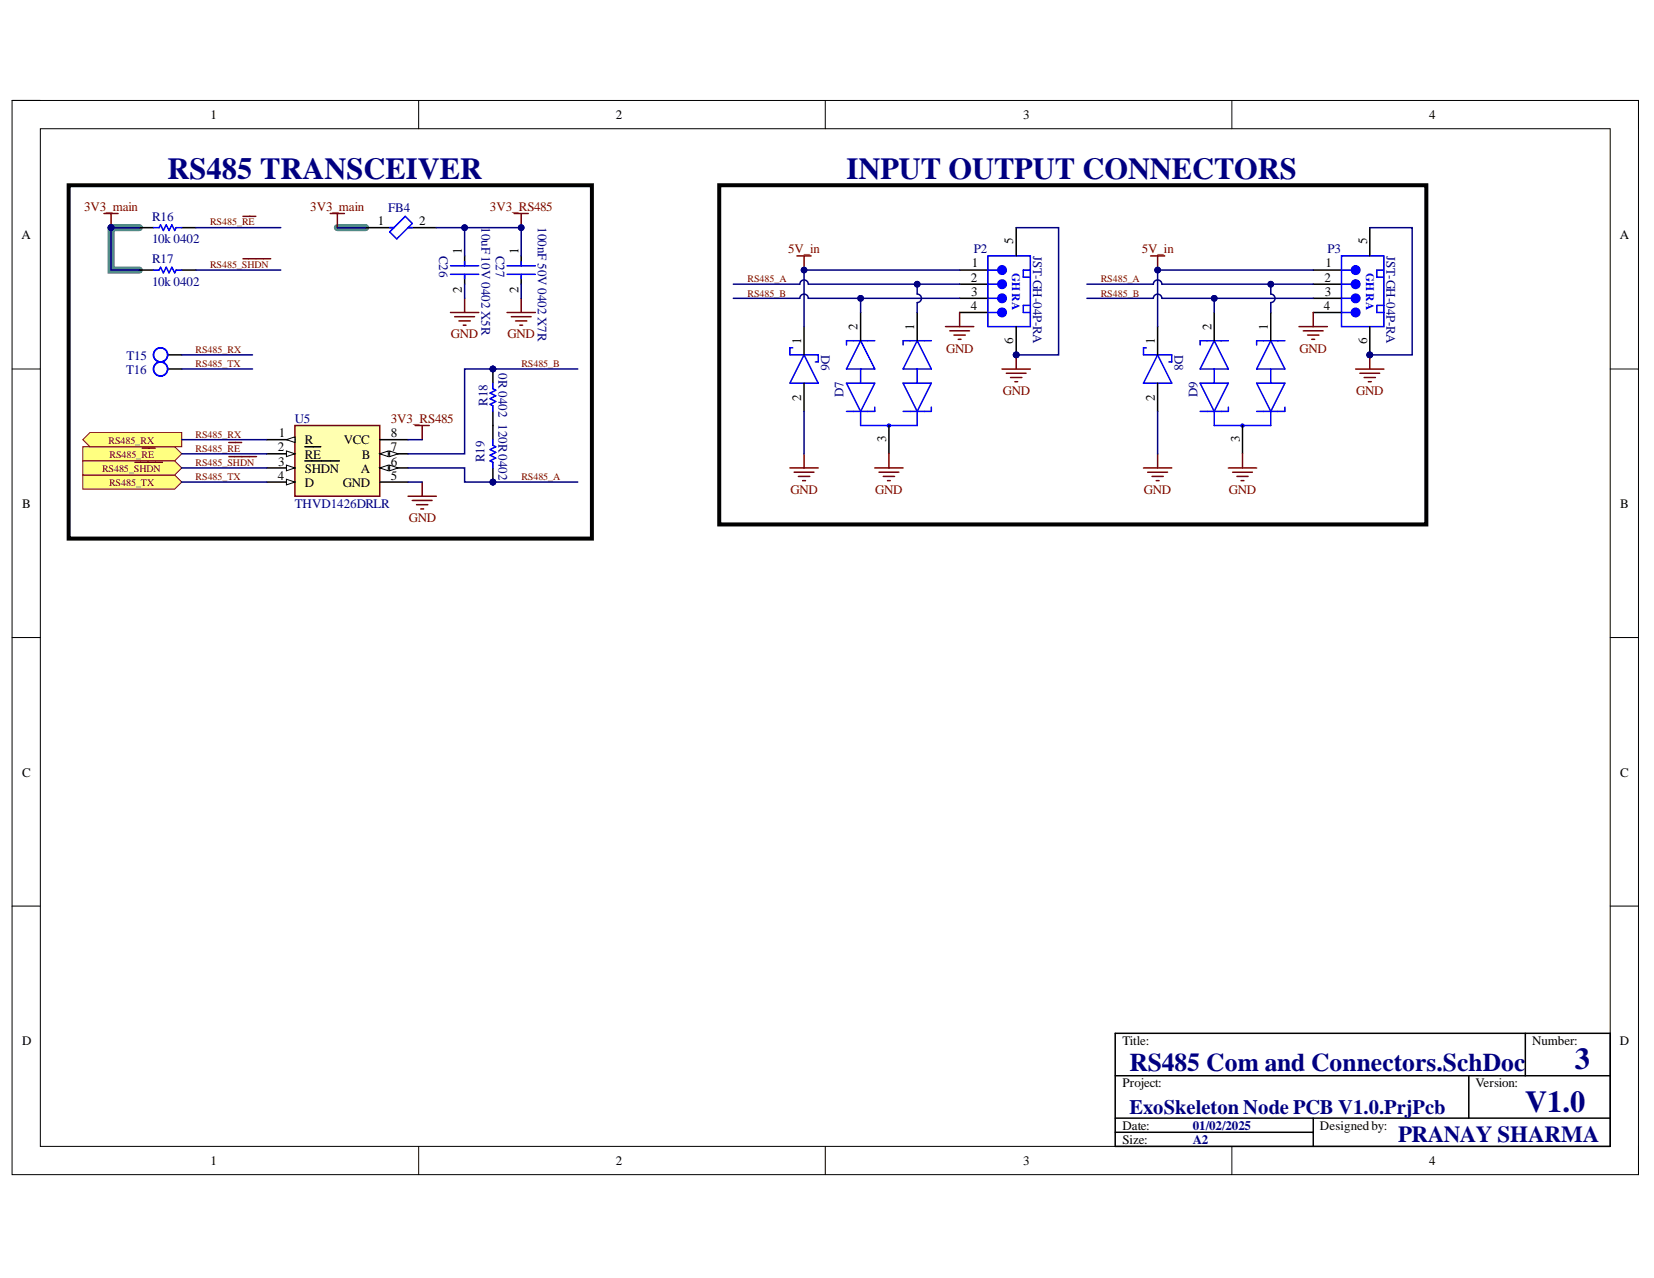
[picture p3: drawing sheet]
<svg xmlns="http://www.w3.org/2000/svg" width="279mm" height="216mm" viewBox="0 0 279 216" stroke-linecap="round" stroke-linejoin="round" font-family="sans-serif">
<defs><g id="words">
<g font-size="5.2" fill="#000080">
<text x="28.3" y="30.2">RS485 TRANSCEIVER</text>
<text x="143" y="30.2">INPUT OUTPUT CONNECTORS</text>
<text x="266" y="180.6">3</text>
<text x="257.6" y="187.8">V1.0</text>
</g>
<text font-size="4.3" fill="#000080" x="190.8" y="180.9">RS485 Com and Connectors.SchDoc</text>
<text font-size="3.9" fill="#000080" x="236.2" y="192.9">PRANAY SHARMA</text>
<text font-size="3.5" fill="#000080" x="190.8" y="188.2">ExoSkeleton Node PCB V1.0.PrjPcb</text>
<g font-size="2.2">
<text x="35.6" y="20.1">1</text>
<text x="104.1" y="20.1">2</text>
<text x="172.9" y="20.1">3</text>
<text x="241.4" y="20.1">4</text>
<text x="3.6" y="40.4">A</text>
<text x="63.8" y="38">1</text>
<text x="70.8" y="38">2</text>
<text x="171.2" y="41.3" transform="rotate(-90 171.2 41.3)">5</text>
<text x="230.9" y="41.3" transform="rotate(-90 230.9 41.3)">5</text>
<text x="273.6" y="40.4">A</text>
<text x="78" y="43" transform="rotate(-90 78 43)">1</text>
<text x="87.6" y="43" transform="rotate(-90 87.6 43)">1</text>
<text x="164" y="47.6">2</text>
<text x="164.1" y="45.2">1</text>
<text x="223.7" y="47.6">2</text>
<text x="223.9" y="45.2">1</text>
<text x="78" y="49.5" transform="rotate(-90 78 49.5)">2</text>
<text x="87.6" y="49.5" transform="rotate(-90 87.6 49.5)">2</text>
<text x="164" y="52.4">4</text>
<text x="164.1" y="50">3</text>
<text x="223.7" y="52.4">4</text>
<text x="223.8" y="50">3</text>
<text x="135.3" y="58" transform="rotate(-90 135.3 58)">1</text>
<text x="144.9" y="55.7" transform="rotate(-90 144.9 55.7)">2</text>
<text x="154.4" y="55.7" transform="rotate(-90 154.4 55.7)">1</text>
<text x="171.2" y="58.1" transform="rotate(-90 171.2 58.1)">6</text>
<text x="195.1" y="58" transform="rotate(-90 195.1 58)">1</text>
<text x="204.6" y="55.7" transform="rotate(-90 204.6 55.7)">2</text>
<text x="214.2" y="55.7" transform="rotate(-90 214.2 55.7)">1</text>
<text x="230.9" y="58.1" transform="rotate(-90 230.9 58.1)">6</text>
<text x="135.3" y="67.7" transform="rotate(-90 135.3 67.7)">2</text>
<text x="195.1" y="67.7" transform="rotate(-90 195.1 67.7)">2</text>
<text x="46.9" y="76.2">2</text>
<text x="47.1" y="73.8">1</text>
<text x="51.5" y="75">R</text>
<text x="51.5" y="77.5">RE</text>
<text x="58.1" y="75">VCC</text>
<text x="61.1" y="77.5">B</text>
<text x="66" y="76.2">7</text>
<text x="66" y="73.8">8</text>
<text x="149.7" y="74.7" transform="rotate(-90 149.7 74.7)">3</text>
<text x="209.5" y="74.7" transform="rotate(-90 209.5 74.7)">3</text>
<text x="46.9" y="81">4</text>
<text x="47" y="78.6">3</text>
<text x="51.5" y="79.8">SHDN</text>
<text x="51.5" y="82.2">D</text>
<text x="57.9" y="82.2">GND</text>
<text x="60.9" y="79.8">A</text>
<text x="66" y="81">5</text>
<text x="66" y="78.6">6</text>
<text x="3.7" y="85.7">B</text>
<text x="273.7" y="85.7">B</text>
<text x="3.7" y="131.2">C</text>
<text x="273.7" y="131.2">C</text>
<text x="3.7" y="176.6">D</text>
<text x="189.6" y="176.6">Title:</text>
<text x="258.8" y="176.6">Number:</text>
<text x="273.6" y="176.6">D</text>
<text x="189.6" y="183.7">Project:</text>
<text x="249.3" y="183.7">Version:</text>
<text x="189.6" y="190.8">Date:</text>
<text x="223" y="190.8">Designedby:</text>
<text x="35.6" y="196.8">1</text>
<text x="104.1" y="196.8">2</text>
<text x="172.9" y="196.8">3</text>
<text x="189.6" y="193.2">Size:</text>
<text x="241.4" y="196.8">4</text>
</g>
<g font-size="2.2" fill="#800000">
<text x="14.2" y="35.6">3V3_main</text>
<text x="52.4" y="35.6">3V3_main</text>
<text x="82.8" y="35.6">3V3_RS485</text>
<text x="133.1" y="42.8">5V_in</text>
<text x="192.9" y="42.8">5V_in</text>
<text x="76.2" y="57.1">GND</text>
<text x="85.7" y="57.1">GND</text>
<text x="159.8" y="59.6">GND</text>
<text x="219.5" y="59.6">GND</text>
<text x="66" y="71.5">3V3_RS485</text>
<text x="169.4" y="66.6">GND</text>
<text x="229.1" y="66.6">GND</text>
<text x="133.6" y="83.4">GND</text>
<text x="147.8" y="83.4">GND</text>
<text x="193.2" y="83.4">GND</text>
<text x="207.6" y="83.4">GND</text>
<text x="69.1" y="88.2">GND</text>
</g>
<g font-size="2.2" fill="#000080">
<text x="65.6" y="35.9">FB4</text>
<text x="25.7" y="37.3">R16</text>
<text x="25.7" y="41.1">10k 0402</text>
<text x="81.3" y="38.4" transform="rotate(90 81.3 38.4)">10uF 10V 0402 X5R</text>
<text x="90.9" y="38.4" transform="rotate(90 90.9 38.4)">100nF 50V 0402 X7R</text>
<text x="25.7" y="44.5">R17</text>
<text x="74.2" y="43.2" transform="rotate(90 74.2 43.2)">C26</text>
<text x="83.8" y="43.2" transform="rotate(90 83.8 43.2)">C27</text>
<text x="164.5" y="42.8">P2</text>
<text x="174.5" y="43.2" transform="rotate(90 174.5 43.2)">JST-GH-04P-RA</text>
<text x="224.2" y="42.8">P3</text>
<text x="234.2" y="43.2" transform="rotate(90 234.2 43.2)">JST-GH-04P-RA</text>
<text x="25.7" y="48.3">10k 0402</text>
<text x="138.7" y="60" transform="rotate(90 138.7 60)">D6</text>
<text x="198.4" y="60" transform="rotate(90 198.4 60)">D8</text>
<text x="21.3" y="63.1">T16</text>
<text x="21.4" y="60.7">T15</text>
<text x="84.2" y="63" transform="rotate(90 84.2 63)">0R 0402</text>
<text x="49.8" y="71.5">U5</text>
<text x="82.3" y="68.5" transform="rotate(-90 82.3 68.5)">R18</text>
<text x="84.2" y="71.6" transform="rotate(90 84.2 71.6)">120R0402</text>
<text x="142.5" y="67.1" transform="rotate(-90 142.5 67.1)">D7</text>
<text x="202.3" y="67.1" transform="rotate(-90 202.3 67.1)">D9</text>
<text x="81.8" y="78.1" transform="rotate(-90 81.8 78.1)">R19</text>
<text x="49.8" y="85.7">THVD1426DRLR</text>
<text x="201.5" y="190.8">01/02/2025</text>
<text x="201.5" y="193.2">A2</text>
</g>
<g font-size="1.9" fill="#00f">
<text x="171" y="46" transform="rotate(90 171 46)">GH RA</text>
<text x="230.8" y="46" transform="rotate(90 230.8 46)">GH RA</text>
</g>
<g font-size="1.7" fill="#800000">
<text x="35.5" y="38.1">RS485_RE</text>
<text x="35.5" y="45.3">RS485_SHDN</text>
<text x="126.3" y="47.6">RS485_A</text>
<text x="186" y="47.6">RS485_A</text>
<text x="126.3" y="50.1">RS485_B</text>
<text x="186" y="50.1">RS485_B</text>
<text x="33" y="59.6">RS485_RX</text>
<text x="33" y="62">RS485_TX</text>
<text x="88.1" y="62">RS485_B</text>
<text x="18.3" y="74.9">RS485_RX</text>
<text x="18.5" y="77.3">RS485_RE</text>
<text x="33" y="73.9">RS485_RX</text>
<text x="33" y="76.4">RS485_RE</text>
<text x="17.2" y="79.7">RS485_SHDN</text>
<text x="18.4" y="82">RS485_TX</text>
<text x="33" y="78.7">RS485_SHDN</text>
<text x="33" y="81.1">RS485_TX</text>
<text x="88.1" y="81.1">RS485_A</text>
</g>
</g></defs>
<path d="M2 17h274.8v181.4h-274.8z" fill="none" stroke="#000" stroke-width=".17"/>
<path d="M6.8 21.7h265.2v172h-265.2z" fill-rule="evenodd" fill="#fff"/>
<g fill="none" stroke="#000" stroke-width=".17">
<path d="M2 17h4.8M70.7 17v4.7M139.4 17v4.7M208.1 17v4.7M272 17h4.8v4.7M6.8 21.7h265.2v172h-265.2zM2 62.3h4.8M272 62.3h4.8M2 107.7h4.8M272 107.7h4.8M2 153.1h4.8M272 153.1h4.8"/>
<path d="M70.7 193.7v4.7M139.4 193.7v4.7M208.1 193.7v4.7M276.8 193.7v4.7"/>
</g>
<path d="M23.5 38.5h-4.7v7.1h4.7M57 38.5h4.8" fill="none" stroke="#00a36e" stroke-width="1.2"/>
<path d="M188.4 174.6h83.6v19.1h-83.6zM257.7 174.6v7.1M188.4 181.7h83.6M188.4 188.9h83.6M188.4 191.3h33.4M221.8 188.9v4.8M248.1 181.7v7.2" fill="none" stroke="#000" stroke-width=".25"/>
<path d="M49.8 71.9h14.4v11.9h-14.4z" fill-rule="evenodd" fill="#ffffb0"/>
<path d="M49.8 71.9h14.4v11.9h-14.4z" fill="none" stroke="#800000" stroke-width=".25"/>
<path d="M45 74.3h4.8" fill="none" stroke="#000" stroke-width=".25"/>
<path d="M48.4 74.3l1.4-.5v1z" fill="#f8fcff"/>
<path d="M48.4 74.3l1.4-.5v1z" fill="none" stroke="#000" stroke-width=".17"/>
<path d="M45 76.7h4.8" fill="none" stroke="#000" stroke-width=".25"/>
<path d="M48.4 76.2l1.4 .5-1.4 .4z" fill="#f8fcff"/>
<path d="M48.4 76.2l1.4 .5-1.4 .4z" fill="none" stroke="#000" stroke-width=".17"/>
<path d="M45 79.1h4.8M51.5 75.5h2.7" fill="none" stroke="#000" stroke-width=".25"/>
<path d="M48.4 78.6l1.4 .5-1.4 .4z" fill="#f8fcff"/>
<path d="M48.4 78.6l1.4 .5-1.4 .4z" fill="none" stroke="#000" stroke-width=".17"/>
<path d="M51.5 77.9h5.8M45 81.4h4.8" fill="none" stroke="#000" stroke-width=".25"/>
<path d="M48.4 81l1.4 .4-1.4 .5z" fill="#f8fcff"/>
<path d="M48.4 81l1.4 .4-1.4 .5z" fill="none" stroke="#000" stroke-width=".17"/>
<path d="M64.2 79.1h4.7M64.2 81.4h4.7" fill="none" stroke="#000" stroke-width=".25"/>
<path d="M64.2 79.1l1.4-.5v.9z" fill="#f8fcff"/>
<path d="M64.2 79.1l1.4-.5v.9z" fill="none" stroke="#000" stroke-width=".17"/>
<path d="M65.8 78.6l1.5 .5-1.5 .4z" fill="#f8fcff"/>
<path d="M65.8 78.6l1.5 .5-1.5 .4z" fill="none" stroke="#000" stroke-width=".17"/>
<path d="M64.2 76.7h4.7" fill="none" stroke="#000" stroke-width=".25"/>
<path d="M64.2 76.7l1.4-.5v.9z" fill="#f8fcff"/>
<path d="M64.2 76.7l1.4-.5v.9z" fill="none" stroke="#000" stroke-width=".17"/>
<path d="M65.8 76.2l1.5 .5-1.5 .4z" fill="#f8fcff"/>
<path d="M65.8 76.2l1.5 .5-1.5 .4z" fill="none" stroke="#000" stroke-width=".17"/>
<path d="M64.2 74.3h4.7" fill="none" stroke="#000" stroke-width=".25"/>
<path d="M86.8 36.1h2.4M88 36.1v2.4M70.1 71.9h2.4M71.3 71.9v2.4M68.9 83.8h4.8M69.6 84.5h3.4M70.4 85.3h1.9M71.1 86h.5M71.3 81.4v2.4" fill="none" stroke="#800000" stroke-width=".25"/>
<circle cx="88" cy="38.5" r=".48" fill="#000080"/>
<circle cx="88" cy="38.5" r=".48" fill="none" stroke="#000080" stroke-width=".17"/>
<g fill="none" stroke="#800000" stroke-width=".25">
<path d="M55.8 36.1h2.4M57 36.1v2.4M76.1 52.8h4.8M76.8 53.5h3.4M77.5 54.2h1.9M78.2 54.9h.5M78.5 50.4v2.4M85.7 52.8h4.7M86.4 53.5h3.3M87.1 54.2h1.9M87.8 54.9h.5M88 50.4v2.4"/>
<path d="M38.7 74.8h2.1M38.7 77.1h4.6"/>
</g>
<path d="M61.8 38.5h4.7M68.9 38.5h4.8M78.5 43.2v1.7M78.5 46.6v1.4M88 43.2v1.7M88 46.6v1.4" fill="none" stroke="#000" stroke-width=".25"/>
<path d="M65.8 39.2l2.7-2.7 1.1 1.2-2.6 2.7zM65.8 38.5h.7M68.9 38.5h.7M76.1 44.9h4.8M76.1 46.3h4.8M78.5 44.2v.7M78.5 46.3v.8M85.7 44.9h4.7M85.7 46.3h4.7M88 44.2v.7M88 46.3v.8" fill="none" stroke="#00f" stroke-width=".25"/>
<path d="M14 75.5h15.5l1.2 1.2-1.2 1.2h-15.5z" fill-rule="evenodd" fill="#ffff80"/>
<path d="M14 75.5h15.5l1.2 1.2-1.2 1.2h-15.5z" fill="none" stroke="#800000" stroke-width=".17"/>
<path d="M24 75.7h2.2" fill="none" stroke="#800000" stroke-width=".25"/>
<path d="M14 74.3l1.2-1.2h15.5v2.4h-15.5z" fill-rule="evenodd" fill="#ffff80"/>
<path d="M14 74.3l1.2-1.2h15.5v2.4h-15.5z" fill="none" stroke="#800000" stroke-width=".17"/>
<path d="M14 80.2h15.5l1.2 1.2-1.2 1.2h-15.5z" fill-rule="evenodd" fill="#ffff80"/>
<path d="M14 80.2h15.5l1.2 1.2-1.2 1.2h-15.5z" fill="none" stroke="#800000" stroke-width=".17"/>
<path d="M14 77.9h15.5l1.2 1.2-1.2 1.1h-15.5z" fill-rule="evenodd" fill="#ffff80"/>
<path d="M14 77.9h15.5l1.2 1.2-1.2 1.1h-15.5z" fill="none" stroke="#800000" stroke-width=".17"/>
<path d="M22.8 78.1h4.7" fill="none" stroke="#800000" stroke-width=".25"/>
<path d="M11.6 31.3h88.4v59.7h-88.4z" fill="none" stroke="#000" stroke-width=".68"/>
<circle cx="231.4" cy="60" r=".48" fill="#000080"/>
<circle cx="231.4" cy="60" r=".48" fill="none" stroke="#000080" stroke-width=".17"/>
<path d="M221.8 48h4.8M221.8 45.6h4.8" fill="none" stroke="#000" stroke-width=".25"/>
<path d="M226.6 43.2h7.2v12h-7.2zM226.6 48h1.7" fill="none" stroke="#00f" stroke-width=".25"/>
<circle cx="229" cy="48" r=".72" fill="#00f"/>
<g fill="none" stroke="#00f" stroke-width=".25">
<path d="M226.6 45.6h1.7"/>
<circle cx="229" cy="48" r=".72"/>
</g>
<circle cx="229" cy="45.6" r=".72" fill="#00f"/>
<g fill="none" stroke="#00f" stroke-width=".25">
<path d="M226.6 52.8h1.7M233.8 51.6h-1.2v1.2h1.2M233.8 45.6h-1.2v1.2h1.2"/>
<circle cx="229" cy="45.6" r=".72"/>
</g>
<path d="M221.8 52.8h4.8M221.8 50.4h4.8" fill="none" stroke="#000" stroke-width=".25"/>
<circle cx="229" cy="52.8" r=".72" fill="#00f"/>
<g fill="none" stroke="#00f" stroke-width=".25">
<path d="M226.6 50.4h1.7"/>
<circle cx="229" cy="52.8" r=".72"/>
</g>
<circle cx="229" cy="50.4" r=".72" fill="#00f"/>
<circle cx="229" cy="50.4" r=".72" fill="none" stroke="#00f" stroke-width=".25"/>
<path d="M231.4 38.5v4.7M231.4 55.2v4.8" fill="none" stroke="#000" stroke-width=".25"/>
<circle cx="231.4" cy="60" r=".48" fill="#000080"/>
<circle cx="231.4" cy="60" r=".48" fill="none" stroke="#000080" stroke-width=".17"/>
<path d="M231.4 60v2.3M229 62.3h4.8M229.7 63.1h3.4M230.4 63.8h1.9M231.1 64.5h.5" fill="none" stroke="#800000" stroke-width=".25"/>
<circle cx="231.4" cy="60" r=".48" fill="#000080"/>
<circle cx="231.4" cy="60" r=".48" fill="none" stroke="#000080" stroke-width=".17"/>
<path d="M121.5 31.3h119.4v57.3h-119.4z" fill="none" stroke="#000" stroke-width=".68"/>
<path d="M219.4 55.2h4.8M220.2 55.9h3.3M220.9 56.6h1.9M221.6 57.3h.5M221.8 52.8v2.4M207.5 79.1h4.8M208.2 79.8h3.4M209.9 76.7v2.4M208.9 80.5h1.9M209.6 81.2h.5" fill="none" stroke="#800000" stroke-width=".25"/>
<g fill="none" stroke="#00f" stroke-width=".25">
<path d="M205.1 57.6l2.4 4.7h-4.8zM207.5 57.6h-4.8v.7M214.7 57.6l2.4 4.7h-4.8zM217.1 57.6h-4.8v.7M202.7 64.7h4.8l-2.4 4.8zM205.1 69.5v2.4h9.6v-2.4M205.1 62.3v2.4M207.5 68.8v.7h-4.8M212.3 64.7h4.8l-2.4 4.8zM214.7 62.3v2.4M217.1 68.8v.7h-4.8"/>
<circle cx="209.9" cy="71.9" r=".24"/>
</g>
<path d="M205.1 52.8v4.8M214.7 52.8v4.8M209.9 71.9v4.8" fill="none" stroke="#000" stroke-width=".25"/>
<circle cx="171.7" cy="60" r=".48" fill="#000080"/>
<circle cx="171.7" cy="60" r=".48" fill="none" stroke="#000080" stroke-width=".17"/>
<path d="M162.1 48h4.8M162.1 45.6h4.8" fill="none" stroke="#000" stroke-width=".25"/>
<path d="M166.9 48h1.7M166.9 43.2h7.1v12h-7.1z" fill="none" stroke="#00f" stroke-width=".25"/>
<circle cx="169.3" cy="48" r=".72" fill="#00f"/>
<g fill="none" stroke="#00f" stroke-width=".25">
<path d="M166.9 45.6h1.7"/>
<circle cx="169.3" cy="48" r=".72"/>
</g>
<circle cx="169.3" cy="45.6" r=".72" fill="#00f"/>
<g fill="none" stroke="#00f" stroke-width=".25">
<path d="M166.9 52.8h1.7M174 51.6h-1.1v1.2h1.1M174 45.6h-1.1v1.2h1.1"/>
<circle cx="169.3" cy="45.6" r=".72"/>
</g>
<path d="M162.1 52.8h4.8M162.1 50.4h4.8" fill="none" stroke="#000" stroke-width=".25"/>
<circle cx="169.3" cy="52.8" r=".72" fill="#00f"/>
<g fill="none" stroke="#00f" stroke-width=".25">
<path d="M166.9 50.4h1.7"/>
<circle cx="169.3" cy="52.8" r=".72"/>
</g>
<circle cx="169.3" cy="50.4" r=".72" fill="#00f"/>
<circle cx="169.3" cy="50.4" r=".72" fill="none" stroke="#00f" stroke-width=".25"/>
<path d="M171.7 38.5v4.7M171.7 55.2v4.7" fill="none" stroke="#000" stroke-width=".25"/>
<circle cx="171.7" cy="60" r=".48" fill="#000080"/>
<circle cx="171.7" cy="60" r=".48" fill="none" stroke="#000080" stroke-width=".17"/>
<path d="M171.7 59.9v2.4M169.3 62.3h4.7M170 63.1h3.3M170.7 63.8h1.9M171.4 64.5h.5" fill="none" stroke="#800000" stroke-width=".25"/>
<circle cx="171.7" cy="60" r=".48" fill="#000080"/>
<circle cx="171.7" cy="60" r=".48" fill="none" stroke="#000080" stroke-width=".17"/>
<g fill="none" stroke="#800000" stroke-width=".25">
<path d="M134.6 43.2h2.4M135.8 43.2v2.4M159.7 55.2h4.8M160.4 55.9h3.4M161.1 56.6h2M161.9 57.3h.4M162.1 52.8v2.4M133.4 79.1h4.8M134.2 79.8h3.3M135.8 76.7v2.4M147.8 79.1h4.7M148.5 79.8h3.3"/>
<path d="M150.2 76.7v2.4M193.2 79.1h4.7M193.9 79.8h3.3M195.5 76.7v2.4M134.9 80.5h1.9M135.6 81.2h.5M149.2 80.5h1.9M149.9 81.2h.5M194.6 80.5h1.9M195.3 81.2h.5"/>
</g>
<g fill="none" stroke="#00f" stroke-width=".25">
<path d="M133.9 58.8h-.5v1.1h4.8v1.2h-.5M135.8 59.9l2.4 4.8h-4.8zM145.4 57.6l2.4 4.7h-4.8zM147.8 57.6h-4.8v.7M154.9 57.6l2.4 4.7h-4.8zM157.3 57.6h-4.8v.7M193.6 58.8h-.4v1.2h4.7v1.1h-.4M195.5 60l2.4 4.7h-4.7zM143 64.7h4.8l-2.4 4.8zM145.4 69.5v2.4h9.5v-2.4M145.4 62.3v2.4M147.8 68.8v.7h-4.8"/>
<path d="M152.5 64.7h4.8l-2.4 4.8zM154.9 62.3v2.4M157.3 68.8v.7h-4.8"/>
<circle cx="150.2" cy="71.9" r=".24"/>
</g>
<path d="M135.8 55.2v4.7M145.4 52.8v4.8M154.9 52.8v4.8M195.5 55.2v4.8M135.8 64.7v4.8M150.2 71.9v4.8M195.5 64.7v4.8" fill="none" stroke="#000" stroke-width=".25"/>
<circle cx="135.8" cy="45.6" r=".48" fill="#000080"/>
<circle cx="135.8" cy="45.6" r=".48" fill="none" stroke="#000080" stroke-width=".17"/>
<path d="M194.4 43.2h2.3M195.5 43.2v2.4" fill="none" stroke="#800000" stroke-width=".25"/>
<circle cx="195.6" cy="45.6" r=".48" fill="#000080"/>
<circle cx="195.6" cy="45.6" r=".48" fill="none" stroke="#000080" stroke-width=".17"/>
<path d="M23.5 38.5h2.4M30.7 38.5h2.4M23.5 45.6h2.4M30.7 45.6h2.4" fill="none" stroke="#000" stroke-width=".25"/>
<path d="M25.9 38.5h1l.2-.5 .5 .9 .5-.9 .5 .9 .4-.9 .5 .9 .2-.4h1M25.9 45.6h1l.2-.5 .5 1 .5-1 .5 1 .4-1 .5 1 .2-.5h1" fill="none" stroke="#00f" stroke-width=".25"/>
<path d="M17.6 36.1h2.4M18.8 36.1v2.4" fill="none" stroke="#800000" stroke-width=".25"/>
<circle cx="18.8" cy="38.5" r=".48" fill="#000080"/>
<circle cx="18.8" cy="38.5" r=".48" fill="none" stroke="#000080" stroke-width=".17"/>
<path d="M41 36.5h2.2M41 43.7h4.7" fill="none" stroke="#800000" stroke-width=".25"/>
<circle cx="83.3" cy="81.4" r=".48" fill="#000080"/>
<circle cx="83.3" cy="81.4" r=".48" fill="none" stroke="#000080" stroke-width=".17"/>
<path d="M83.3 71.9v2.4M83.3 79.1v2.3" fill="none" stroke="#000" stroke-width=".25"/>
<circle cx="83.3" cy="81.4" r=".48" fill="#000080"/>
<circle cx="83.3" cy="81.4" r=".48" fill="none" stroke="#000080" stroke-width=".17"/>
<path d="M83.3 74.3v.9l.4 .3-.9 .4 .9 .5-.9 .5 .9 .5-.9 .5 .5 .2v1" fill="none" stroke="#00f" stroke-width=".25"/>
<circle cx="83.3" cy="62.3" r=".48" fill="#000080"/>
<circle cx="83.3" cy="62.3" r=".48" fill="none" stroke="#000080" stroke-width=".17"/>
<path d="M83.3 62.3v2.4" fill="none" stroke="#000" stroke-width=".25"/>
<circle cx="83.3" cy="62.3" r=".48" fill="#000080"/>
<circle cx="83.3" cy="62.3" r=".48" fill="none" stroke="#000080" stroke-width=".17"/>
<path d="M83.3 69.5v2.4" fill="none" stroke="#000" stroke-width=".25"/>
<path d="M83.3 64.7v1l.4 .2-.9 .5 .9 .5-.9 .5 .9 .4-.9 .5 .5 .2v1" fill="none" stroke="#00f" stroke-width=".25"/>
<path d="M78.5 38.5v4.7M78.5 48v2.4M88 48v2.4M68.9 74.3h2.4M68.9 81.4h2.4" fill="none" stroke="#000080" stroke-width=".25"/>
<circle cx="78.5" cy="38.5" r=".48" fill="#000080"/>
<circle cx="78.5" cy="38.5" r=".48" fill="none" stroke="#000080" stroke-width=".17"/>
<path d="M73.7 38.5h14.3v4.7" fill="none" stroke="#000080" stroke-width=".25"/>
<circle cx="78.5" cy="38.5" r=".48" fill="#000080"/>
<circle cx="78.5" cy="38.5" r=".48" fill="none" stroke="#000080" stroke-width=".17"/>
<circle cx="88" cy="38.5" r=".48" fill="#000080"/>
<circle cx="88" cy="38.5" r=".48" fill="none" stroke="#000080" stroke-width=".17"/>
<path d="M57 38.5h4.8M231.4 38.5h7.2v21.5h-7.2M30.7 74.3h14.3M30.7 76.7h14.3M30.7 79.1h14.3M30.7 81.4h14.3" fill="none" stroke="#000080" stroke-width=".25"/>
<circle cx="231.4" cy="60" r=".48" fill="#000080"/>
<circle cx="231.4" cy="60" r=".48" fill="none" stroke="#000080" stroke-width=".17"/>
<path d="M221.8 45.6h-26.3v9.6" fill="none" stroke="#000080" stroke-width=".25"/>
<circle cx="195.6" cy="45.6" r=".48" fill="#000080"/>
<circle cx="195.6" cy="45.6" r=".48" fill="none" stroke="#000080" stroke-width=".17"/>
<path d="M183.6 48h11.2a.72 .72 0 0 1 .7-.7 .72 .72 0 0 1 .8 .7h25.5" fill="none" stroke="#000080" stroke-width=".25"/>
<circle cx="214.7" cy="48" r=".48" fill="#000080"/>
<circle cx="214.7" cy="48" r=".48" fill="none" stroke="#000080" stroke-width=".17"/>
<path d="M183.6 50.4h11.2a.72 .72 0 0 1 .7-.7 .72 .72 0 0 1 .8 .7h25.5" fill="none" stroke="#000080" stroke-width=".25"/>
<circle cx="205.1" cy="50.4" r=".48" fill="#000080"/>
<circle cx="205.1" cy="50.4" r=".48" fill="none" stroke="#000080" stroke-width=".17"/>
<path d="M205.1 50.4v2.4" fill="none" stroke="#000080" stroke-width=".25"/>
<circle cx="205.1" cy="50.4" r=".48" fill="#000080"/>
<circle cx="205.1" cy="50.4" r=".48" fill="none" stroke="#000080" stroke-width=".17"/>
<path d="M214.7 48v1.7a.71 .71 0 0 1 .7 .7 .71 .71 0 0 1-.7 .7v1.7" fill="none" stroke="#000080" stroke-width=".25"/>
<circle cx="214.7" cy="48" r=".48" fill="#000080"/>
<circle cx="214.7" cy="48" r=".48" fill="none" stroke="#000080" stroke-width=".17"/>
<path d="M171.7 38.5h7.1v21.5h-7.1" fill="none" stroke="#000080" stroke-width=".25"/>
<circle cx="171.7" cy="60" r=".48" fill="#000080"/>
<circle cx="171.7" cy="60" r=".48" fill="none" stroke="#000080" stroke-width=".17"/>
<path d="M162.1 45.6h-26.3v9.6" fill="none" stroke="#000080" stroke-width=".25"/>
<circle cx="135.8" cy="45.6" r=".48" fill="#000080"/>
<circle cx="135.8" cy="45.6" r=".48" fill="none" stroke="#000080" stroke-width=".17"/>
<path d="M123.9 48h11.2a.72 .72 0 0 1 .7-.7 .72 .72 0 0 1 .7 .7h25.6" fill="none" stroke="#000080" stroke-width=".25"/>
<circle cx="154.9" cy="48" r=".48" fill="#000080"/>
<circle cx="154.9" cy="48" r=".48" fill="none" stroke="#000080" stroke-width=".17"/>
<path d="M123.9 50.4h11.2a.72 .72 0 0 1 .7-.7 .72 .72 0 0 1 .7 .7h25.6" fill="none" stroke="#000080" stroke-width=".25"/>
<circle cx="145.4" cy="50.4" r=".48" fill="#000080"/>
<circle cx="145.4" cy="50.4" r=".48" fill="none" stroke="#000080" stroke-width=".17"/>
<path d="M145.4 50.4v2.4" fill="none" stroke="#000080" stroke-width=".25"/>
<circle cx="145.4" cy="50.4" r=".48" fill="#000080"/>
<circle cx="145.4" cy="50.4" r=".48" fill="none" stroke="#000080" stroke-width=".17"/>
<path d="M154.9 48v1.7a.72 .72 0 0 1 .8 .7 .72 .72 0 0 1-.8 .7v1.7" fill="none" stroke="#000080" stroke-width=".25"/>
<circle cx="154.9" cy="48" r=".48" fill="#000080"/>
<circle cx="154.9" cy="48" r=".48" fill="none" stroke="#000080" stroke-width=".17"/>
<path d="M18.8 38.5v7.1h4.7M135.8 69.5v7.2M195.5 69.5v7.2" fill="none" stroke="#000080" stroke-width=".25"/>
<circle cx="18.8" cy="38.5" r=".48" fill="#000080"/>
<circle cx="18.8" cy="38.5" r=".48" fill="none" stroke="#000080" stroke-width=".17"/>
<path d="M18.8 38.5h4.7" fill="none" stroke="#000080" stroke-width=".25"/>
<circle cx="18.8" cy="38.5" r=".48" fill="#000080"/>
<circle cx="18.8" cy="38.5" r=".48" fill="none" stroke="#000080" stroke-width=".17"/>
<path d="M33.1 38.5h14.3M33.1 45.6h14.3M68.9 79.1h9.6v2.3h4.8" fill="none" stroke="#000080" stroke-width=".25"/>
<circle cx="83.3" cy="81.4" r=".48" fill="#000080"/>
<circle cx="83.3" cy="81.4" r=".48" fill="none" stroke="#000080" stroke-width=".17"/>
<path d="M83.3 62.3h-4.8v14.4h-9.6" fill="none" stroke="#000080" stroke-width=".25"/>
<circle cx="83.3" cy="62.3" r=".48" fill="#000080"/>
<circle cx="83.3" cy="62.3" r=".48" fill="none" stroke="#000080" stroke-width=".17"/>
<path d="M83.3 81.4h14.3" fill="none" stroke="#000080" stroke-width=".25"/>
<circle cx="83.3" cy="81.4" r=".48" fill="#000080"/>
<circle cx="83.3" cy="81.4" r=".48" fill="none" stroke="#000080" stroke-width=".17"/>
<path d="M83.3 62.3h14.3" fill="none" stroke="#000080" stroke-width=".25"/>
<circle cx="83.3" cy="62.3" r=".48" fill="#000080"/>
<circle cx="83.3" cy="62.3" r=".48" fill="none" stroke="#000080" stroke-width=".17"/>
<path d="M28.3 59.9h2.4M28.3 62.3h2.4" fill="none" stroke="#000" stroke-width=".25"/>
<g fill="none" stroke="#00f" stroke-width=".25">
<circle cx="27.1" cy="59.9" r="1.19"/>
<circle cx="27.1" cy="62.3" r="1.19"/>
</g>
<path d="M30.7 59.9h12M30.7 62.3h12" fill="none" stroke="#000080" stroke-width=".25"/>
<use href="#words"/>
</svg>
